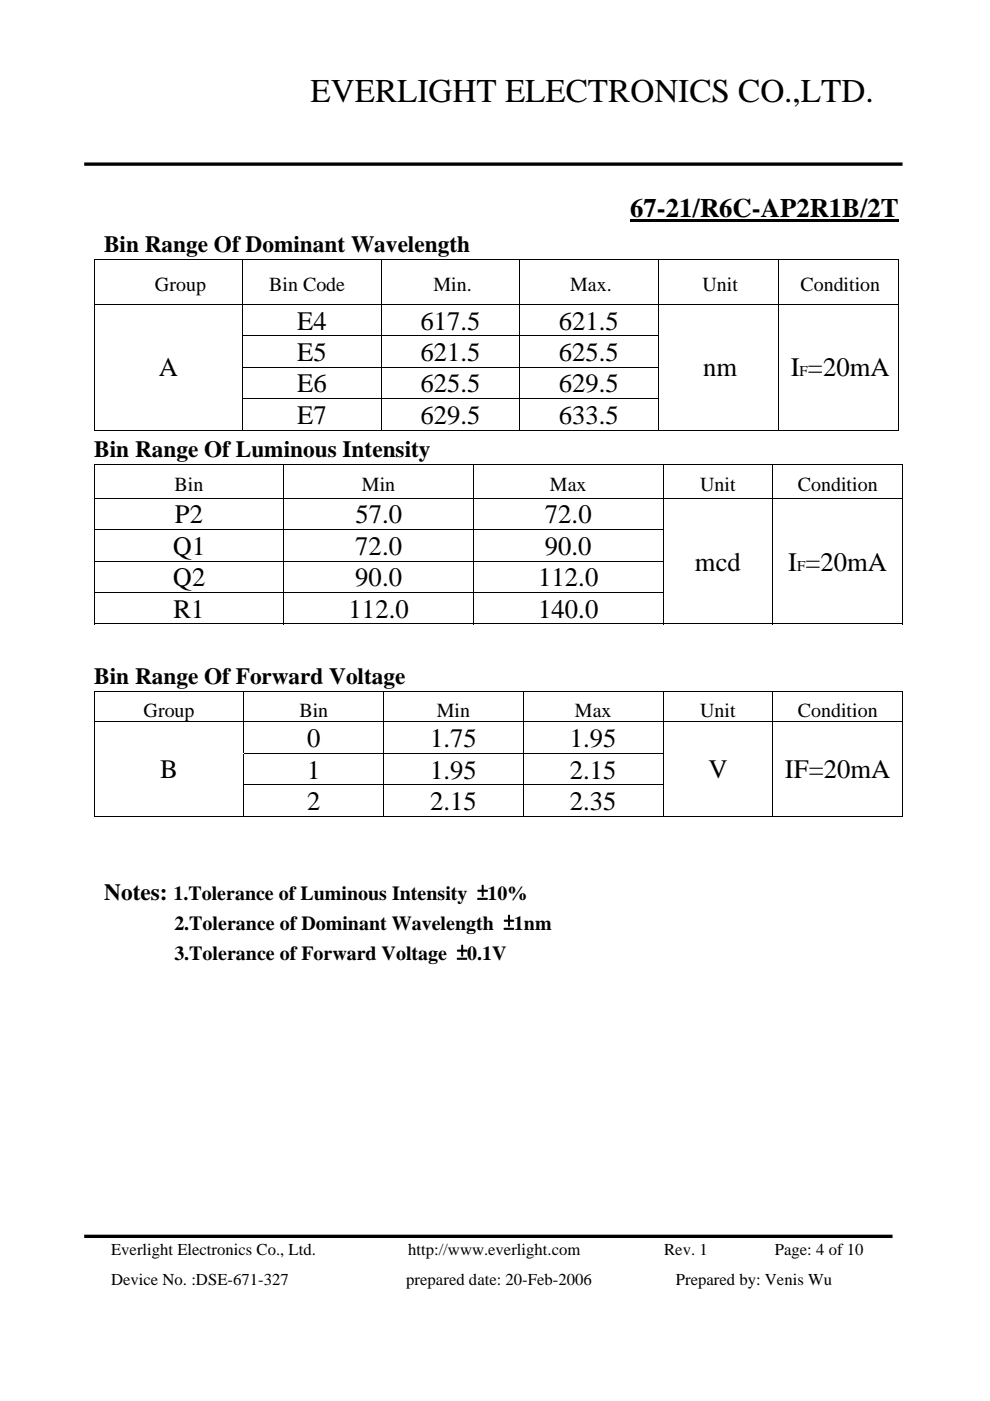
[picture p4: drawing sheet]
<svg xmlns="http://www.w3.org/2000/svg" width="210mm" height="297mm" viewBox="0 0 210 297" stroke-linecap="round" stroke-linejoin="round" font-family="sans-serif">
<defs><g id="words">
<text font-size="7" x="65.9" y="21.6">EVERLIGHT ELECTRONICS CO.,LTD.</text>
<g font-size="5.7">
<text x="133.7" y="46">67-21/R6C-AP2R1B/2T</text>
<text x="63" y="69.9">E4</text>
<text x="89.2" y="69.9">617.5</text>
<text x="118.5" y="69.9">621.5</text>
<text x="63" y="76.5">E5</text>
<text x="89.2" y="76.5">621.5</text>
<text x="118.5" y="76.5">625.5</text>
<text x="33.7" y="79.8">A</text>
<text x="63" y="83.2">E6</text>
<text x="89.2" y="83.2">625.5</text>
<text x="118.5" y="83.2">629.5</text>
<text x="149.1" y="79.8">nm</text>
<text x="167.7" y="79.8">I =20mA</text>
<text x="63" y="89.9">E7</text>
<text x="89.2" y="89.9">629.5</text>
<text x="118.5" y="89.9">633.5</text>
<text x="37.1" y="111">P2</text>
<text x="75.4" y="111">57.0</text>
<text x="115.6" y="111">72.0</text>
<text x="36.6" y="117.6">Q1</text>
<text x="75.4" y="117.6">72.0</text>
<text x="115.6" y="117.6">90.0</text>
<text x="36.6" y="124.3">Q2</text>
<text x="75.4" y="124.3">90.0</text>
<text x="114.2" y="124.3">112.0</text>
<text x="147.4" y="121">mcd</text>
<text x="167.2" y="121">I =20mA</text>
<text x="36.8" y="131">R1</text>
<text x="73.9" y="131">112.0</text>
<text x="114.2" y="131">140.0</text>
<text x="65.1" y="158.4">0</text>
<text x="91.2" y="158.4">1.75</text>
<text x="120.9" y="158.4">1.95</text>
<text x="34" y="165">B</text>
<text x="65.1" y="165.1">1</text>
<text x="91.2" y="165.1">1.95</text>
<text x="120.9" y="165.1">2.15</text>
<text x="150.2" y="165">V</text>
<text x="166.5" y="165">IF=20mA</text>
<text x="65.1" y="171.8">2</text>
<text x="91.2" y="171.8">2.15</text>
<text x="120.9" y="171.8">2.35</text>
</g>
<g font-size="4.9">
<text x="22.1" y="53.4">Bin Range Of Dominant Wavelength</text>
<text x="20" y="96.9">Bin Range Of Luminous Intensity</text>
<text x="20" y="145.1">Bin Range Of Forward Voltage</text>
<text x="22.1" y="190.7">Notes:</text>
</g>
<g font-size="4.2">
<text x="32.9" y="61.8">Group</text>
<text x="57.1" y="61.8">Bin Code</text>
<text x="91.9" y="61.8">Min.</text>
<text x="120.9" y="61.8">Max.</text>
<text x="149" y="61.8">Unit</text>
<text x="169.8" y="61.8">Condition</text>
<text x="37" y="104.1">Bin</text>
<text x="76.8" y="104.1">Min</text>
<text x="116.6" y="104.1">Max</text>
<text x="148.5" y="104.1">Unit</text>
<text x="169.2" y="104.1">Condition</text>
<text x="30.5" y="152">Group</text>
<text x="63.5" y="152">Bin</text>
<text x="92.7" y="152">Min</text>
<text x="121.9" y="152">Max</text>
<text x="148.5" y="152">Unit</text>
<text x="169.2" y="152">Condition</text>
<text x="36.8" y="190.7">1.Tolerance of Luminous Intensity ±10%</text>
<text x="37" y="197.1">2.Tolerance of Dominant Wavelength ±1nm</text>
<text x="37" y="203.4">3.Tolerance of Forward Voltage ±0.1V</text>
</g>
<g font-size="3.5">
<text x="23.6" y="266">Everlight Electronics Co., Ltd.</text>
<text x="86.6" y="266">http://www.everlight.com</text>
<text x="140.9" y="266">Rev. 1</text>
<text x="164.3" y="266">Page: 4 of 10</text>
<text x="23.6" y="272.4">Device No. :DSE-671-327</text>
<text x="86.2" y="272.4">prepared date: 20-Feb-2006</text>
<text x="143.3" y="272.4">Prepared by: Venis Wu</text>
</g>
<g font-size="3.2">
<text x="169.6" y="79.8">F</text>
<text x="169.1" y="121">F</text>
</g>
</g></defs>
<path d="M17.9 34.8h173.5M17.9 262.1h171.4" fill="none" stroke="#000" stroke-width=".71" stroke-linecap="butt"/>
<g fill="#000">
<path d="M19.9 54.8h.2v.2h-.2zM133.7 46.6h56.9v.5h-56.9zM190.4 54.8h.2v.2h-.2zM19.9 71.1h.2v.2h-.2zM19.9 77.8h.2v.1h-.2zM165 71.1h.1v.2h-.1zM165 77.8h.1v.1h-.1zM190.4 71.1h.2v.2h-.2zM190.4 77.8h.2v.1h-.2zM19.9 84.4h.2v.2h-.2zM19.9 98.3h.2v.2h-.2zM165 84.4h.1v.2h-.1z"/>
<path d="M190.4 84.4h.2v.2h-.2zM190.4 91.1h.2v.2h-.2zM191.4 98.3h.1v.2h-.1zM163.9 112.2h.1v.2h-.1zM163.9 118.9h.1v.1h-.1zM191.4 112.2h.1v.2h-.1zM191.4 118.9h.1v.1h-.1zM163.9 125.5h.1v.2h-.1zM191.4 125.5h.1v.2h-.1zM191.4 132.2h.1v.2h-.1zM19.9 146.5h.2v.1h-.2zM19.9 159.7h.2v.1h-.2z"/>
<path d="M163.9 159.7h.1v.1h-.1zM191.4 146.5h.1v.1h-.1zM191.4 159.7h.1v.1h-.1zM19.9 166.3h.2v.2h-.2zM163.9 166.3h.1v.2h-.1zM191.4 166.3h.1v.2h-.1zM191.4 173h.1v.2h-.1z"/>
</g>
<g fill="none" stroke="#000" stroke-width=".21">
<path d="M19.9 54.9h170.7M20 55v9.4M51.5 55v9.4M80.8 55v9.4M110.2 55v9.4M139.6 55v9.4M165.1 55v9.4M190.5 55v9.4M19.9 64.5h170.7M20 64.6v6.5M20 71.3v6.5M20 77.9v6.5"/>
<path d="M51.4 71.2h88.3M51.4 77.9h88.3M51.5 64.6v6.5M51.5 71.3v6.5M51.5 77.9v6.5M80.8 64.6v6.5M80.8 71.3v6.5M80.8 77.9v6.5M110.2 64.6v6.5M110.2 71.3v6.5M110.2 77.9v6.5M139.6 64.6v6.5"/>
<path d="M139.6 71.3v6.5M139.6 77.9v6.5M165.1 64.6v6.5M165.1 71.3v6.5M165.1 77.9v6.5M190.5 64.6v6.5M190.5 71.3v6.5M190.5 77.9v6.5M19.9 91.2h31.5M19.9 98.4h171.6M20 84.6v6.7M20 98.5v7"/>
<path d="M51.4 84.5h88.3M51.5 84.6v6.7M51.6 91.2h29.2M60.2 98.5v7M80.8 84.6v6.7M80.9 91.2h29.2M100.4 98.5v7M110.2 84.6v6.7M110.3 91.2h29.2M139.6 84.6v6.7M139.7 91.2h25.3M140.7 98.5v7"/>
<path d="M163.9 98.5v7M165.1 84.6v6.7M165.1 91.2h25.3M190.5 84.6v6.7M191.5 98.5v7M19.9 105.6h171.6M19.9 112.3h120.8M19.9 119h120.8M20 105.7v6.5M20 112.4v6.5M20 119v6.5M60.2 105.7v6.5"/>
<path d="M60.2 112.4v6.5M60.2 119v6.5M100.4 105.7v6.5M100.4 112.4v6.5M100.4 119v6.5M140.7 105.7v6.5M140.7 112.4v6.5M140.7 119v6.5M163.9 105.7v6.5M163.9 112.4v6.5M163.9 119v6.5M191.5 105.7v6.5"/>
<path d="M191.5 112.4v6.5M191.5 119v6.5M19.9 125.6h120.8M19.9 132.3h40.2M20 125.7v6.7M60.2 125.7v6.7M60.3 132.3h40.1M100.4 125.7v6.7M100.5 132.3h40.1M140.7 125.7v6.7M140.7 132.3h23.2M163.9 125.7v6.7"/>
<path d="M164 132.3h27.4M191.5 125.7v6.7M19.9 146.6h171.6M19.9 153.1h171.6M20 146.6v6.4M20 153.2v6.5M20 159.8v6.5M51.7 159.7h89M51.8 146.6v6.4M51.8 153.2v6.5M51.8 159.8v6.5M81.4 146.6v6.4"/>
<path d="M81.4 153.2v6.5M81.4 159.8v6.5M111 146.6v6.4M111 153.2v6.5M111 159.8v6.5M140.7 146.6v6.4M140.7 153.2v6.5M140.7 159.8v6.5M163.9 146.6v6.4M163.9 153.2v6.5M163.9 159.8v6.5M191.5 146.6v6.4"/>
<path d="M191.5 153.2v6.5M191.5 159.8v6.5M19.9 173.1h31.8M20 166.5v6.7M51.7 166.4h89M51.8 166.5v6.7M51.8 173.1h29.5M81.4 166.5v6.7M81.5 173.1h29.4M111 166.5v6.7M111.1 173.1h29.5M140.7 166.5v6.7"/>
<path d="M140.7 173.1h23.2M163.9 166.5v6.7M164 173.1h27.4M191.5 166.5v6.7"/>
</g>
<use href="#words"/>
</svg>
